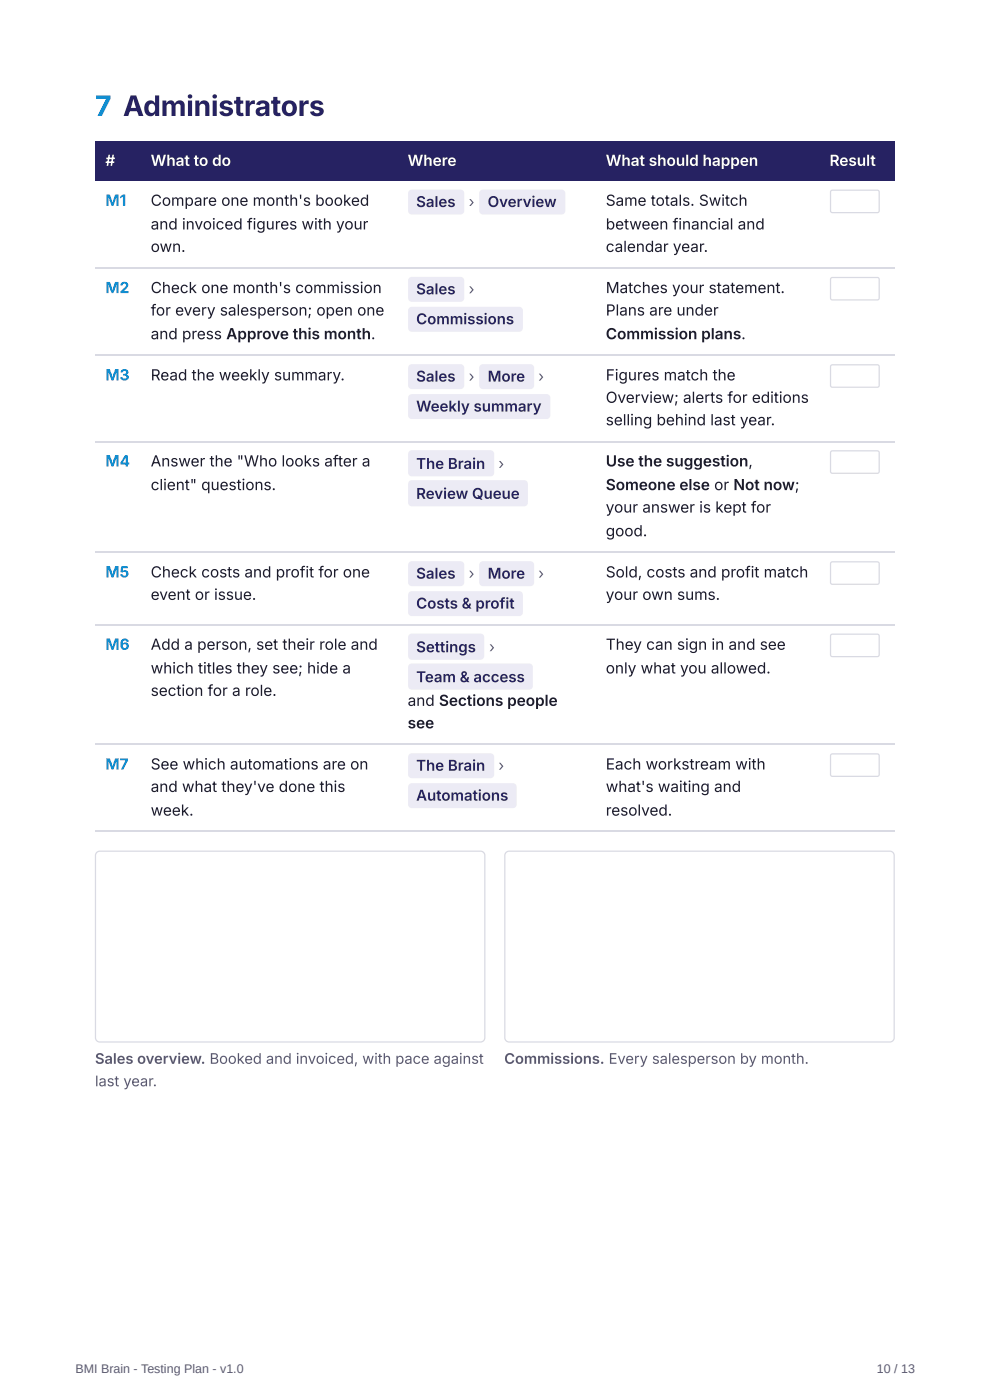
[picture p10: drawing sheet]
<svg xmlns="http://www.w3.org/2000/svg" width="210mm" height="297mm" viewBox="0 0 210 297" stroke-linecap="round" stroke-linejoin="round" font-family="sans-serif">
<defs><g id="words">
<text font-size="6" fill="#0086cd" x="20.1" y="24.6">7 Administrators</text>
<g font-size="3.2" fill="#fff">
<text x="22.3" y="35.2">#</text>
<text x="32" y="35.2">What to do</text>
<text x="86.4" y="35.2">Where</text>
<text x="128.4" y="35.2">What should happen</text>
<text x="175.9" y="35.2">Result</text>
</g>
<g font-size="3.2" fill="#0086cd">
<text x="22.3" y="43.7">M1</text>
<text x="22.3" y="62.2">M2</text>
<text x="22.3" y="80.7">M3</text>
<text x="22.3" y="99">M4</text>
<text x="22.3" y="122.5">M5</text>
<text x="22.3" y="137.8">M6</text>
<text x="22.3" y="163.2">M7</text>
</g>
<g font-size="3.2" fill="#1d1d2b">
<text x="32" y="43.7">Compare one month's booked</text>
<text x="128.4" y="43.7">Same totals. Switch</text>
<text x="32" y="48.7">and invoiced figures with your</text>
<text x="32" y="53.4">own.</text>
<text x="128.4" y="48.7">between financial and</text>
<text x="128.4" y="53.4">calendar year.</text>
<text x="32" y="62.2">Check one month's commission</text>
<text x="128.4" y="62.2">Matches your statement.</text>
<text x="32" y="66.9">for every salesperson; open one</text>
<text x="32" y="72">and press Approve this month.</text>
<text x="128.4" y="66.9">Plans are under</text>
<text x="128.4" y="72">Commission plans.</text>
<text x="32" y="80.7">Read the weekly summary.</text>
<text x="128.4" y="80.7">Figures match the</text>
<text x="128.4" y="85.5">Overview; alerts for editions</text>
<text x="128.4" y="90.2">selling behind last year.</text>
<text x="32" y="99">Answer the &quot;Who looks after a</text>
<text x="128.4" y="99">Use the suggestion,</text>
<text x="32" y="104">client&quot; questions.</text>
<text x="128.4" y="104">Someone else or Not now;</text>
<text x="128.4" y="108.7">your answer is kept for</text>
<text x="128.4" y="113.8">good.</text>
<text x="32" y="122.5">Check costs and profit for one</text>
<text x="128.4" y="122.5">Sold, costs and profit match</text>
<text x="32" y="127.3">event or issue.</text>
<text x="128.4" y="127.3">your own sums.</text>
<text x="32" y="137.8">Add a person, set their role and</text>
<text x="128.4" y="137.8">They can sign in and see</text>
<text x="32" y="142.9">which titles they see; hide a</text>
<text x="128.4" y="142.9">only what you allowed.</text>
<text x="32" y="147.6">section for a role.</text>
<text x="86.4" y="149.8">and Sections people</text>
<text x="86.4" y="154.5">see</text>
<text x="32" y="163.2">See which automations are on</text>
<text x="128.4" y="163.2">Each workstream with</text>
<text x="32" y="168">and what they've done this</text>
<text x="32" y="173">week.</text>
<text x="128.4" y="168">what's waiting and</text>
<text x="128.4" y="173">resolved.</text>
</g>
<g font-size="3.2" fill="#262262">
<text x="88.2" y="43.9">Sales</text>
<text x="103.4" y="43.9">Overview</text>
<text x="88.2" y="62.4">Sales</text>
<text x="88.2" y="68.8">Commissions</text>
<text x="88.2" y="81">Sales</text>
<text x="103.4" y="81">More</text>
<text x="88.2" y="87.3">Weekly summary</text>
<text x="88.2" y="99.5">The Brain</text>
<text x="88.2" y="105.8">Review Queue</text>
<text x="88.2" y="122.8">Sales</text>
<text x="103.4" y="122.8">More</text>
<text x="88.2" y="129.1">Costs &amp; profit</text>
<text x="88.2" y="138.4">Settings</text>
<text x="88.2" y="144.7">Team &amp; access</text>
<text x="88.2" y="163.5">The Brain</text>
<text x="88.2" y="169.9">Automations</text>
</g>
<g font-size="3.2" fill="#5b5b70">
<text x="99.4" y="43.9">›</text>
<text x="99.4" y="62.4">›</text>
<text x="99.4" y="81">›</text>
<text x="114.1" y="81">›</text>
<text x="105.7" y="99.5">›</text>
<text x="99.4" y="122.8">›</text>
<text x="114.1" y="122.8">›</text>
<text x="103.7" y="138.4">›</text>
<text x="105.7" y="163.5">›</text>
</g>
<g font-size="3.1" fill="#5b5b70">
<text x="20.1" y="225.7">Sales overview. Booked and invoiced, with pace against</text>
<text x="106.9" y="225.7">Commissions. Every salesperson by month.</text>
<text x="20.1" y="230.5">last year.</text>
</g>
<g font-size="2.6" fill="#5b5b70">
<text x="16" y="291.3">BMI Brain - Testing Plan - v1.0</text>
<text x="185.9" y="291.3">10 / 13</text>
</g>
</g></defs>
<g fill="#262262">
<path d="M20.1 29.9h9.5v8.5h-9.5z"/>
<path d="M29.6 29.9h54.5v8.5h-54.5z"/>
<path d="M84.1 29.9h42.1v8.5h-42.1z"/>
<path d="M126.2 29.9h47.4v8.5h-47.4z"/>
<path d="M173.6 29.9h16.1v8.5h-16.1z"/>
</g>
<g fill="none" stroke="#d9dae3" stroke-width=".26">
<path d="M20.1 56.8h169.6M176.2 40.5l.3-.2 9.7 .1 .2 .3v4.2l-.4 .2h-9.7l-.2-.4v-4zM176.2 59l.3-.1h9.7l.2 .4v4.1l-.4 .2h-9.7l-.2-.4v-3.9zM20.1 75.3h169.6M176.2 77.5l.3-.1h9.7l.2 .4v4.1l-.4 .3-9.7-.1-.2-.3v-4zM20.1 93.8h169.6M176.2 95.8l.3-.2 9.7 .1 .2 .3v4.2l-.4 .2h-9.7l-.2-.4v-4zM20.1 117.1h169.6M176.2 119.3l.3-.1h9.7l.2 .4v4.1l-.4 .3-9.7-.1-.2-.3v-4zM20.1 132.7h169.6M176.2 134.7l.3-.2 9.7 .1 .2 .3v4.2l-.4 .2h-9.7l-.2-.4v-4zM20.1 157.8h169.6"/>
<path d="M20.1 176.3h169.6M176.2 160.1l.3-.2 9.7 .1 .2 .3v4.2l-.4 .2h-9.7l-.2-.4v-4z"/>
</g>
<g fill="#ecebf5">
<path d="M86.8 40.4l.5-.2h10.3a.79 .79 0 0 1 .8 .8v3.7a.79 .79 0 0 1-.8 .8h-10.3a.79 .79 0 0 1-.8-.8v-3.7z"/>
<path d="M101.8 40.4l.6-.2h16.7a.79 .79 0 0 1 .8 .8v3.7a.79 .79 0 0 1-.8 .8h-16.7a.79 .79 0 0 1-.8-.8v-3.7z"/>
<path d="M86.8 59l.5-.3h10.3a.79 .79 0 0 1 .8 .8v3.7a.79 .79 0 0 1-.8 .8h-10.3a.79 .79 0 0 1-.8-.8v-3.7z"/>
<path d="M86.8 65.3l.5-.2h22.8a.79 .79 0 0 1 .8 .8v3.7a.79 .79 0 0 1-.8 .8h-22.8a.79 .79 0 0 1-.8-.8v-3.7z"/>
<path d="M86.8 77.5l.5-.2h10.3a.79 .79 0 0 1 .8 .8v3.7a.79 .79 0 0 1-.8 .8h-10.3a.79 .79 0 0 1-.8-.8v-3.7z"/>
<path d="M101.8 77.5l.6-.2h10a.79 .79 0 0 1 .8 .8v3.7a.79 .79 0 0 1-.8 .8h-10a.79 .79 0 0 1-.8-.8v-3.7z"/>
<path d="M86.8 83.8l.5-.2h28.6a.79 .79 0 0 1 .8 .8v3.7a.79 .79 0 0 1-.8 .8h-28.6a.79 .79 0 0 1-.8-.8v-3.7z"/>
<path d="M86.8 95.7l.5-.2h16.7a.79 .79 0 0 1 .8 .8v4a.79 .79 0 0 1-.8 .8h-16.7a.79 .79 0 0 1-.8-.8v-4z"/>
<path d="M86.8 102.1l.5-.2h23.8a.79 .79 0 0 1 .8 .8v3.9a.79 .79 0 0 1-.8 .8h-23.8a.79 .79 0 0 1-.8-.8v-3.9z"/>
<path d="M86.8 119.3l.5-.2h10.3a.79 .79 0 0 1 .8 .8v3.7a.79 .79 0 0 1-.8 .8h-10.3a.79 .79 0 0 1-.8-.8v-3.7z"/>
<path d="M101.8 119.3l.6-.2h10a.79 .79 0 0 1 .8 .8v3.7a.79 .79 0 0 1-.8 .8h-10a.79 .79 0 0 1-.8-.8v-3.7z"/>
<path d="M86.8 125.6l.5-.2h22.8a.79 .79 0 0 1 .8 .8v3.7a.79 .79 0 0 1-.8 .8h-22.8a.79 .79 0 0 1-.8-.8v-3.7z"/>
<path d="M86.8 134.6l.5-.2h14.6a.79 .79 0 0 1 .8 .8v4a.79 .79 0 0 1-.8 .8h-14.6a.79 .79 0 0 1-.8-.8v-4z"/>
<path d="M86.8 141l.5-.2h24.9a.79 .79 0 0 1 .8 .8v3.9a.79 .79 0 0 1-.8 .8h-24.9a.79 .79 0 0 1-.8-.8v-3.9z"/>
<path d="M86.8 160l.5-.2h16.7a.79 .79 0 0 1 .8 .8v3.7a.79 .79 0 0 1-.8 .8h-16.7a.79 .79 0 0 1-.8-.8v-3.7z"/>
<path d="M86.8 166.4l.5-.2h21.4a.79 .79 0 0 1 .8 .8v3.7a.79 .79 0 0 1-.8 .8h-21.4a.79 .79 0 0 1-.8-.8v-3.7z"/>
</g>
<path d="M20.5 180.8l.7-.2h80.7a.93 .93 0 0 1 .9 .9v38.6a.93 .93 0 0 1-.9 1h-80.7a.93 .93 0 0 1-1-1v-38.6zM107.3 180.8l.6-.2h80.7a.93 .93 0 0 1 1 .9v38.6a.93 .93 0 0 1-1 1h-80.7a.93 .93 0 0 1-.9-1v-38.6z" fill="none" stroke="#d9dae3" stroke-width=".26"/>
<use href="#words"/>
</svg>
